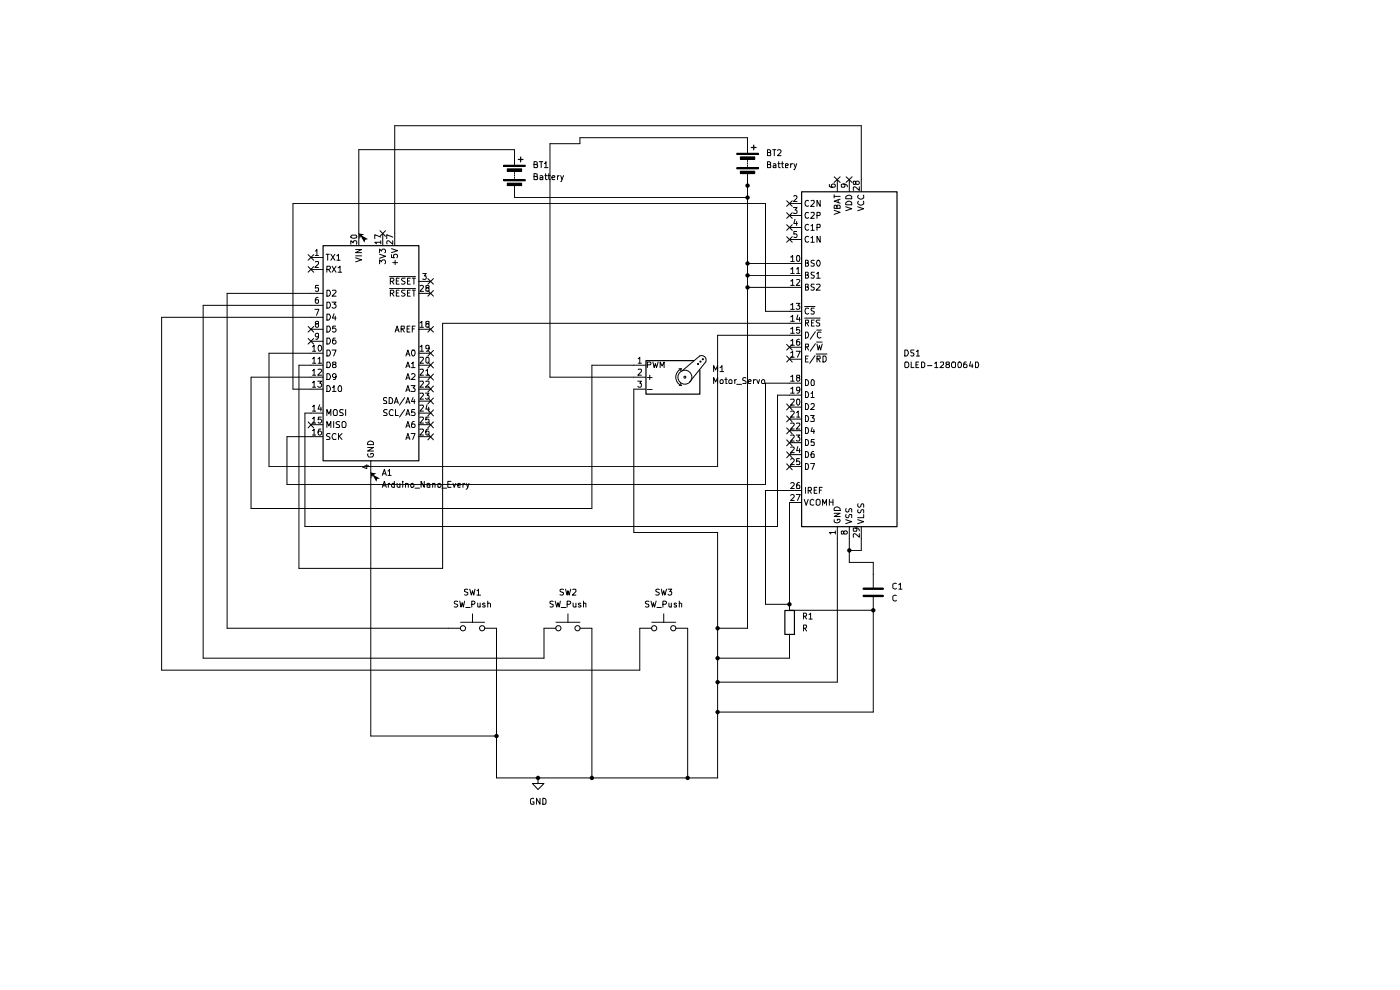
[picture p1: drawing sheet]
<svg xmlns="http://www.w3.org/2000/svg" width="297mm" height="210mm" viewBox="0 0 297 210" stroke-linecap="round" stroke-linejoin="round" font-family="sans-serif">
<path d="M106.8 38.2h4.6M106.8 35.2h4.6M109.9 33.8h1.1M110.4 33.3v1M156.3 35.7h4.6M156.3 32.6h4.6M159.4 31.3h1M159.9 30.8v1M68.5 52.1h20.4v45.6h-20.4zM170.1 40.7h20.2v71h-20.2zM147.2 76.5h-10.2v7.1h11.5v-5.1M166.5 129.5h2v5.1h-2z" fill="none" stroke="#000" stroke-width=".25"/>
<g fill="none" stroke="#000" stroke-width=".21">
<path d="M106.8 38.1h4.6v.3h-4.6zM106.8 35.1h4.6v.2h-4.6zM107.6 38.9h3.1v.5h-3.1zM107.6 35.8h3.1v.5h-3.1zM109.1 35.1v-3.4h-33v20.4M109.1 36.6v.2M109.1 37.1v.2M109.1 37.6v.2M109.1 39.4v2.5h49.5M113.3 37.4h.6l.1-.4-.7-.2v1.3h.7v-.4l-.3-.3M113.3 34.9h.6l.1-.4-.7-.2v1.3h.7v-.5l-.3-.2M114.4 34.3h.7"/>
<path d="M114.6 37.3h.4l.1 .1v.7h-.5v-.4l.5-.1M114.8 34.3v1.3M115.5 34.7l.3-.4v1.3M115.5 35.6h.7M115.6 37.3h.5M115.7 36.8v1.1l.1 .2h.3M116.2 37.3h.6M116.4 36.8v1.1l.1 .2h.3M117.1 37.7l.6-.1v-.3h-.4l-.2 .1 .1 .7h.5M118.3 37.3v.8M118.6 37.3l-.3 .2M119 37.3l.2 .8"/>
<path d="M119.5 37.3l-.4 1.1-.1 .1M156.3 35.6h4.6v.2h-4.6zM156.3 32.5h4.6v.3h-4.6zM157.1 36.3h3v.5h-3zM157.1 33.3h3v.5h-3zM158.6 32.5v-3.3h-35.6v1.3h-6.3v49.5h20.3M158.6 36.8v96.5h-6.4M158.6 34v.3M158.6 34.5v.3M158.6 35.1v.2M162.8 34.9h.5l.2-.4-.3-.2h-.4v1.3h.6l.1-.5-.3-.2M162.8 32.3h.5l.2-.3-.3-.3h-.4v1.3h.6l.1-.5-.3-.2"/>
<path d="M163.9 31.7h.7M164.1 34.8l.3-.1 .2 .2v.7h-.5v-.5h.5M164.3 31.7v1.3M164.9 31.9l.5-.2 .3 .3-.1 .3-.7 .7h.8M165 34.7h.5M165.2 34.3v1.1l.1 .2h.2M165.8 34.7h.4M165.9 34.3v1.1l.3 .2M166.6 35.1h.6l-.2-.4-.4 .1v.8h.5M167.7 34.7v.9M168.1 34.7l-.4 .3M168.4 34.7l.3 .9"/>
<path d="M169 34.7l-.4 1.3h-.2M175.9 39.1v.4l.3 .2h.8l.2-.2-.1-.4h-.7v.4l.2 .2M177 37.5l1.2 1.2M177.6 38.1v2.5M178.2 37.5l-1.2 1.2M179 39l.2 .3v.4h-.6l-.1-.6 .7-.1a.58 .58 0 0 1 .5 .6M179.5 37.5l1.3 1.2M180.2 38.1v2.5M180.8 37.5l-1.3 1.2M181.5 38.7l.2-.3h.4l.2 .3-.2 .4h-.4l-.3-.7-.4 .1 .1 .6h.3l.1-.2M182.3 39.6v.8l-.9-.8-.4 .1 .1 .7M65.4 54l1.1 1.2"/>
<path d="M65.4 56.6l1.1 1.1M66 54.6h2.5M66 57.1h2.5M66.5 54l-1.1 1.2M66.5 56.6l-1.1 1.1M66.9 53.3l.3-.4v1.3M66.9 55.5h.7v.5l-.8 .7h.8M66.9 54.2h.7M69.2 53.9h.6M69.3 57.1h.5l.3-.2-.1-.3-.7-.1v1.2M69.5 53.9v1.3M69.7 57.1l.4 .6"/>
<path d="M70.2 53.9l.8 1.3M70.4 56.5l.9 1.2M71 53.9l-.8 1.3M71.3 56.5l-.9 1.2M71.5 54.3l.3-.4v1.3M71.5 55.2h.6M71.7 56.8l.4-.3v1.2M71.7 57.7h.8M74.4 51.8v-.7l.5 .4 .1-.4h.6v.7M74.4 50.1l.3-.2h.7l.3 .4a.78 .78 0 0 1-1.3-.2zM75.4 54.7l1.3 .4-1.3 .4M75.4 52.9h1.3l-1.3 .7h1.3"/>
<path d="M75.4 54.3h1.3M80.5 56v-.9l.4 .4 .3-.4h.3l.3 .3-.2 .6M80.5 53.9l1.3 .5-1.3 .4M80.5 53.6v-.8l.4 .5 .3-.5h.3l.3 .3v.3l-.2 .2M80.6 48.9l1.2 1.2M80.8 51.4h-1.3l.3 .3M80.8 50.3l-1.3-.5v.8M80.8 51.1v.6M81.2 49.5v2.6M81.8 48.9l-1.2 1.2M82.6 58.7h5.5M82.8 59.7h.5l.3-.3-.2-.4h-.6v1.3"/>
<path d="M83.1 54v.6l.6 .1-.2-.3 .1-.4h.6l.1 .4-.1 .3M83.1 52.7l1.2 .5-1.2 .4M83.1 59.7l.5 .6M83.3 51.1v.7l-.9-.7-.4 .2 .1 .4M83.3 50.3l-1.3-.5v.8M83.3 55.7h1M83.8 55.2v.9M84.1 59.6h.4M84.7 59h-.6v1.3h.6M85.9 59h-.6l-.1 .3 .2 .3 .5 .3v.1l-.2 .3-.5-.1M86.4 59.6h.5M87 59h-.6v1.3h.6"/>
<path d="M87.5 59h.6M87.8 59v1.3M88.8 59.7h2.6M89.7 58h.7l-.4 .5h.3v.7h-.6M90.8 59.1l1.1 1.2M91.9 59.1l-1.1 1.2M158.6 55.9h11.4M158.6 58.4h11.4M166.9 42.6l1.2 1.2M166.9 45.1l1.2 1.2M166.9 47.7l1.2 1.2M166.9 50.2l1.2 1.2"/>
<path d="M167.5 43.2h2.5M167.5 45.7h2.5M167.5 48.3h2.5M167.5 50.8h2.5M167.7 54.5l.4-.3v1.3M167.7 57.1l.4-.4v1.3M167.7 59.6l.4-.3v1.2M167.7 55.5h.8M167.7 58h.8M168.1 42.6l-1.2 1.2M168.1 45.1l-1.2 1.2M168.1 47.7l-1.2 1.2"/>
<path d="M168.1 50.2l-1.2 1.2M168.3 44h.8l-.4 .5 .4 .3-.1 .4h-.7M168.4 41.7l.4-.2 .3 .3-.8 1h.8M168.7 46.5l-.3 .9h.8M169 57.1l.3-.4v1.3M169 59.4l.4-.1 .3 .3-.8 .9h.8M169 49.1h-.6v.6h.6l.1 .4-.3 .3-.4-.1M169 58h.7M169 47v.8M169.1 54.3l.3-.1a.9 .9 0 0 1 0 1.3l-.4-.3zM170.9 55.8l.5-.1v-.4l-.5-.1v1.3l.5-.1 .1-.4-.2-.2M170.9 58.3h.4l.1-.1v-.4l-.5-.1v1.3l.5-.1 .1-.3-.2-.3"/>
<path d="M171.5 42.6l-.2-.1a.65 .65 0 0 0-.5 .6 .65 .65 0 0 0 .5 .7l.2-.1M171.5 45.1l-.2-.1a.65 .65 0 0 0-.5 .7 .65 .65 0 0 0 .5 .6l.2-.2M171.5 47.7h-.1a.61 .61 0 0 0-.6 .3 .61 .61 0 0 0 .1 .7l.3 .2 .3-.2M171.5 50.2h-.1a.61 .61 0 0 0-.6 .3 .61 .61 0 0 0 .1 .7l.3 .2 .3-.2M172 42.6h.7v.4l-.7 .8h.7M172 45.1h.7v.5l-.7 .7h.7M172 47.9l.4-.3v1.3M172 50.5l.4-.4v1.3M172 48.9h.7M172 51.4h.7M172.7 55.3l-.4-.1-.3 .3 .1 .2 .6 .3v.3l-.1 .2-.6-.1M172.7 57.7h-.6a.56 .56 0 0 0 .6 .8v.3l-.1 .2-.6-.1"/>
<path d="M173.2 58.1l.4-.4v1.3M173.2 59h.8M173.3 45.7h.5l.2-.1v-.5l-.7-.1v1.3M173.3 48.3h.5l.2-.2v-.4l-.7-.1v1.3M173.4 55.3a.61 .61 0 0 1 .6 .4 .61 .61 0 0 1-.2 .7 .6 .6 0 0 1-.6-.4 .6 .6 0 0 1 .2-.7zM174 42.5v1.3l-.7-1.3v1.3M174 50.1v1.3l-.7-1.3v1.3M177 44.6l1.2 .4-1.2 .5M177 41.3v.7M177 41.7h1.2M177.5 43.8l.1-.3h.5l.1 .2v.5h-1.2v-.5l.1-.2 .4 .3v.4M177.8 42.4v.6"/>
<path d="M178.2 42.2l-1.2 .5 1.2 .4M179.4 43.9l1.3 .4-1.3 .4M179.5 42.9l.5-.2 .4 .1 .3 .1v.5h-1.3zM179.5 41.7l.5-.3 .4 .1 .3 .2v.5h-1.3zM181.9 43.9l1.3 .4-1.3 .4M182.1 42.7a.57 .57 0 0 0 .1 .8 .57 .57 0 0 0 .8-.1l.2-.1-.1-.6M182.1 41.4a.57 .57 0 0 0 .1 .8 .57 .57 0 0 0 .8 0l.2-.2-.1-.6M182.7 40.6v-13.9h-99v25.4M65.4 69.3l1.1 1.1M65.4 71.8l1.1 1.2M66 69.8h2.5M66 72.4h2.5"/>
<path d="M66.3 73.6l.3-.4v1.3M66.3 76.1l.3-.3v1.2M66.3 78.7l.3-.4v1.3M66.3 74.5h.7M66.3 77h.7M66.3 79.6h.7M66.5 69.3l-1.1 1.1M66.5 71.8l-1.1 1.2M66.8 65.6h.8l-.5 1.3M67.1 68.7h-.1v-.5h.6l-.1 .5h-.4l-.2 .2v.3l.2 .2 .5-.1v-.5l-.2-.1M67.5 76.1l.3-.3v1.2M67.5 78.4l.6-.1 .1 .4-.8 .9h.8"/>
<path d="M67.5 63.1l-.4 .1-.2 .9 .2 .2 .5-.1-.1-.6h-.5l-.1 .2M67.5 77h.7M67.6 73.3l.2-.1a.67 .67 0 0 1 .5 .7 .67 .67 0 0 1-.5 .6l-.2-.2-.1-.3zM67.6 60.5h-.6l-.1 .6 .6-.1 .1 .7h-.7M67.6 71.2l-.2 .3-.4-.1v-.6h.6v.8l-.2 .3-.4 .1M68.5 62.2h-20.3v71.1h49.5M68.5 64.8h-25.4v74.8h72.3v-6.3h2.5M68.5 67.3h-34.2v74.9h101.4v-8.9h2.6M69.3 74.3h.5a.72 .72 0 0 1 .3 .8 .72 .72 0 0 1-.8 .4zM69.3 76.8h.5l.2 .2 .1 .5-.3 .5h-.5zM69.3 79.2a.71 .71 0 0 1 .8 .5 .71 .71 0 0 1-.3 .8h-.5zM69.3 61.6h.5a.72 .72 0 0 1 .3 .8 .72 .72 0 0 1-.8 .4z"/>
<path d="M69.3 64.1h.5a.72 .72 0 0 1 .3 .8 .72 .72 0 0 1-.8 .5zM69.3 66.6h.5a.72 .72 0 0 1 .3 .9 .72 .72 0 0 1-.8 .4zM69.3 69.2h.5a.72 .72 0 0 1 .3 .8 .72 .72 0 0 1-.8 .4zM69.3 71.7h.5a.72 .72 0 0 1 .3 .8 .72 .72 0 0 1-.8 .5zM70.4 74.3h.9l-.5 1.2M70.4 64.1h.9l-.4 .4 .4 .3v.3l-.3 .3-.6-.2M70.5 61.6h.6l.2 .3-.9 .9h.9M70.8 77.3l-.3-.3 .2-.2h.4l.2 .2-.1 .2a.48 .48 0 0 0-.5 .2 .48 .48 0 0 0 0 .6h.4l.2-.2v-.2l-.3-.3M70.9 66.5l-.4 1h.8M71.1 71.7l-.4 .1a.92 .92 0 0 0 .1 1.2h.2l.3-.3v-.3l-.3-.3h-.2l-.3 .3M71.1 67.1v.8M71.2 69.2h-.6l-.1 .6 .2-.2h.3l.3 .2v.4l-.3 .2h-.3l-.2-.1"/>
<path d="M71.3 79.8l-.3 .3h-.2l-.3-.3v-.3l.3-.3h.2a.9 .9 0 0 1 0 1.3h-.3M82.6 61.2h5.5M82.8 62.2h.5l.3-.2-.2-.4h-.6v1.2M83.1 62.2l.5 .6M83.8 70.4l.4-1.2 .5 1.2M83.9 70h.6M84.1 62.1h.4M84.7 61.6h-.6v1.2h.6M85.1 69.8h.6l.1-.5-.7-.1v1.2M85.3 69.8l.5 .6M85.9 61.6h-.6l-.1 .2 .2 .3 .5 .3v.2l-.2 .2-.5-.1M86.1 75.5l.4-1.2 .5 1.2"/>
<path d="M86.1 78l.4-1.2 .5 1.2M86.2 75.1h.6M86.2 77.6h.6M86.4 69.8h.4M86.4 62.1h.5M87 69.2h-.6v1.2h.6M87 61.6h-.6v1.2h.6M87.3 77.1l.3-.3v1.2M87.3 79.4l.2-.2h.3l.3 .5-.9 .8h.9M87.3 78h.8M87.5 74.3h.4a.82 .82 0 0 1-.3 1.2 .89 .89 0 0 1-.1-1.2zM87.5 69.8h.4"/>
<path d="M87.5 61.6h.6M87.8 61.6v1.2M88.1 69.2h-.6v1.2M88.8 74.9h2.6M88.8 77.5h2.6M88.8 69.8h2.6M88.8 62.2h2.6M89.1 68.5l.4-.3v1.2M89.1 73.6l.4-.4v1.3M89.1 75.9l.6-.1 .1 .2-.7 1h.7M89.1 78.4l.6-.1 .1 .3-.7 1h.7M89.1 60.6l.5-.1 .2 .3-.7 1h.7"/>
<path d="M89.1 74.5h.7M89.1 69.4h.7M90.3 78.7l.4-.4v1.3M90.3 79.6h.7M90.5 75.8h.3l.2 .2v.8l-.2 .2-.5-.2v-.8zM90.6 68.7l-.3-.1v-.4h.7l-.1 .5-.6 .1v.5l.3 .1 .4-.1v-.5l-.2-.1M90.6 61h-.3v-.4h.7l-.1 .4-.6 .2v.5l.3 .1 .4-.1v-.5l-.2-.2M90.8 79.3l1.1 1.3M90.8 76.8l1.1 1.3M90.8 74.3l1.1 1.2M90.8 69.3l1.1 1.1M90.8 61.6l1.1 1.2"/>
<path d="M91 73.7v.2l-.2 .1-.5-.1v-.6h.7v.9l-.3 .3h-.3M91.9 79.3l-1.1 1.3M91.9 76.8l-1.1 1.3M91.9 74.3l-1.1 1.2M91.9 69.3l-1.1 1.1M91.9 61.6l-1.1 1.2M135.4 76.1l.3-.3v1.2M135.4 78.4l.6-.1 .1 .5-.8 .8h.8M135.4 77h.7M137 77.5h-11.4v30.4h-72.3v-27.9h15.2M137.3 77.4h.6l.2-.4-.2-.2h-.6v1.2M137.8 79.6v.9"/>
<path d="M138.5 76.8l.3 1.2 .2-.9 .3 .9 .3-1.2M140 78v-1.2l.5 .8 .4-.8v1.2M144 78.2h.5M144.5 78.2a1.93 1.93 0 0 0-1.1 1.8 1.93 1.93 0 0 0 1.1 1.8M144.5 78.2l-.1 .4M145.2 79.8l.3 .2-.1 .2-.3-.2zM148 77.1l.2 .1-.1 .1-.1-.1zM148.4 75.5a.94 .94 0 0 1 1.1 .2 .94 .94 0 0 1 .2 1.1M148.4 75.5l-3.8 3.2M148.5 76.6l.2 .1v.1l-.2-.1zM149 76.1l.2 .1v.1l-.2-.1zM149.7 76.8l-3.4 4.2"/>
<path d="M151.4 78.8v-1.2l.4 .9 .4-.9v1.2M152.7 78l.5-.4v1.2M152.7 78.8h.8M158.6 61h11.4M166.9 73.1l1.2 1.2M166.9 75.5l1.2 1.3M167.5 73.7h2.5M167.5 76.2h2.5M167.7 64.7l.4-.4v1.3M167.7 67.2l.4-.3v1.3M167.7 69.8l.4-.4v1.3M167.7 72.3l.4-.3v1.2"/>
<path d="M167.7 74.8l.4-.3v1.3M167.7 79.9l.4-.3v1.3M167.7 60.5h.8M167.7 65.6h.8M167.7 68.2h.8M167.7 70.7h.8M167.7 73.2h.8M167.7 75.8h.8M168.1 73.1l-1.2 1.2M168.1 75.5l-1.2 1.3M168.9 64.3h.8l-.5 .6h.4l.1 .1-.1 .5-.5 .1-.2-.2M168.9 74.5h.9l-.6 1.3"/>
<path d="M169.2 66.8l-.2 .9h.8M169.6 69.4h-.6v.6l.6-.1 .1 .2-.1 .5-.4 .1-.2-.2M169.6 72l-.6 .2v.9l.2 .1h.4v-.7h-.5l-.1 .1M169.6 67.3v.9M170 71.1h-17.8v27.9h-95.1v-24.1h11.4M170 68.6h-76.1v52h-30.5v-43.1h5.1M170 66h-7.6v-22.8h-100.3v39.3h6.4M170.7 65h2.2M170.7 67.5h3.3M170.9 60.9h.4l.1-.2v-.3l-.5-.1v1.3l.5-.1 .1-.4-.2-.2M170.9 68.5h.5v-.6h-.5v1.3M170.9 70.4a.65 .65 0 0 1 .6 .6 .65 .65 0 0 1-.4 .7h-.2z"/>
<path d="M170.9 73.6h.5v-.6h-.5v1.3M170.9 76.1h.4M171.1 68.5l.4 .7M171.1 73.6l.4 .7M171.4 75.5h-.5v1.3h.5M171.5 65.4h-.1a.65 .65 0 0 0-.6 .5 .65 .65 0 0 0 .4 .7l.3-.1M172.1 68.5h.5M172.7 60.3h-.6a.56 .56 0 0 0 .6 .7v.4l-.1 .2-.6-.1M172.7 65.4h-.6a.56 .56 0 0 0 .6 .7v.4l-.1 .1-.6-.1M172.7 67.9h-.6v1.3h.6M172.9 75.4l-1.1 1.6M173 70.4l-1.1 1.6"/>
<path d="M173 72.9l-1.1 1.6M173.1 75.1h2.3M173.2 60.4l.6-.1 .2 .3-.9 1h.9M173.2 70h1M173.2 72.6h1.2M173.3 73l.3 1.3 .2-1 .3 1 .3-1.3M173.3 76.1h.6l.1-.5-.7-.1v1.3M173.6 76.1l.4 .7M173.9 67.9h-.6l-.2 .2 .3 .4 .4 .1v.5h-.7M174.2 70.5l-.6-.1-.2 .3v.7l.2 .2 .3 .1 .3-.2M174.6 75.5h.5l.2 .3v.7a.52 .52 0 0 1-.7 .3zM191.9 77l.2-.2h.4a.78 .78 0 0 1 0 1.2h-.4l-.2-.2z"/>
<path d="M191.9 74.3h.5a.72 .72 0 0 1 .3 .8 .72 .72 0 0 1-.8 .4zM193.3 76.8v1.2h.6M193.9 74.3h-.7v.4l.7 .4-.1 .3h-.6M194.3 77.4h.4M194.4 74.6l.3-.3v1.2M194.4 75.5h.7M194.9 76.8h-.6v1.2h.6M195.5 76.8h.4l.3 .2v.7l-.3 .3h-.4zM196.8 77.6h.9M198.3 77.1l.3-.3v1.2M198.3 78h.7M199.5 76.9l.6-.1 .1 .5-.8 .7h.8"/>
<path d="M200.9 77.3l-.2-.3 .1-.2h.5l.1 .2-.1 .2a.48 .48 0 0 0-.5 .2 .48 .48 0 0 0 0 .6h.5l.1-.2-.1-.4-.1-.1M201.9 77l.2-.2h.4l.2 .2v.8l-.2 .2h-.4a.74 .74 0 0 1-.2-1zM203.3 76.9l.1-.1a.59 .59 0 0 1 .6 .6 .59 .59 0 0 1-.6 .6l-.2-.4zM205 76.8l-.4 .1a.94 .94 0 0 0 0 1.1h.4l.1-.2v-.3l-.2-.3h-.3l-.2 .3M205.9 76.7l-.2 .9h.7M206.2 77.2v.8M206.9 76.8a.66 .66 0 0 1 .7 .4 .66 .66 0 0 1-.3 .8h-.4zM65.4 89.5l1.1 1.3M66 90.1h2.5M66.3 81.2l.3-.3v1.2M66.3 86.3l.3-.4v1.3M66.3 88.8l.3-.3v1.2"/>
<path d="M66.3 91.4l.3-.4v1.3M66.3 82.1h.7M66.3 87.2h.7M66.3 89.7h.7M66.3 92.3h.7M66.5 89.5l-1.1 1.3M67.4 80.9h.8l-.4 .4 .4 .2v.4l-.2 .2h-.4l-.2-.1M67.8 85.9l-.3 .9h.7M68.1 91l-.5 .1-.1 .9 .2 .3h.3l.2-.3v-.3l-.2-.3h-.3l-.2 .3M68.1 86.4v.8M68.2 88.5h-.6l-.1 .6 .1-.2h.4l.2 .3v.3l-.2 .2h-.4l-.1-.1M69.3 81.8a.71 .71 0 0 1 .8 .4 .71 .71 0 0 1-.3 .9h-.5z"/>
<path d="M69.3 88.1v-1.2l.5 .9 .4-.9v1.2M69.3 90.7v-1.3l.5 .9 .4-.9v1.3M70 92l-.5-.1-.2 .3 .1 .3 .6 .4-.2 .3h-.5M70.5 82.2l.4-.4v1.3M70.5 83.1h.8M70.8 89.4v1.3M70.9 87l.4-.1 .2 .2v.9l-.1 .1h-.5a1.05 1.05 0 0 1 0-1.1zM71.3 92.1a.58 .58 0 0 0-.8 .1 .58 .58 0 0 0 .1 .8l.1 .2 .6-.1M71.8 82l.3-.2a.76 .76 0 0 1 .2 1.3h-.3a.82 .82 0 0 1-.2-1.1zM71.8 91.9v1.3M72 92.5l.6 .7M72.1 89.5l-.6-.1-.2 .3 .2 .3a.47 .47 0 0 1 .4 .2 .47 .47 0 0 1 .1 .5h-.7"/>
<path d="M72.6 89.6l.2-.2a.46 .46 0 0 1 .6 .4l-.2 .9h-.5l-.1-.2zM72.6 91.9l-.8 .8M72.8 87h-.7v.5h.5l.2 .5-.2 .1h-.5M73.3 86.9v1.2M77.4 98.8h.8M77.8 98.6v.8l-.9-.3M78 94.9h1.2l-1.2 .8h1.2M78.1 96.3l-.1 .2 .2 .4h.7l.3-.4-.1-.3h-.4v.2M78.1 93.8a.67 .67 0 0 1 .7-.2 .67 .67 0 0 1 .4 .7h-1.2zM78.7 97.7v58.4h26.6M82 84.4l-.5-.1-.1 .2v.3l.6 .5v.3h-.6M82.1 87l-.5-.1-.2 .2 .2 .4h.3l.2 .3-.1 .3h-.6"/>
<path d="M82.3 99.9l.3-.3v1.2M82.5 84.3a.71 .71 0 0 1 .8 .5 .71 .71 0 0 1-.2 .8h-.6zM83.4 87a.57 .57 0 0 0-.8 .1 .57 .57 0 0 0 0 .8l.2 .2h.6M83.7 85.6l.4-1.3 .4 1.3M83.8 85.3h.6M83.9 86.9v1.2h.6M85.9 84.3l-1.1 1.6M85.9 86.9l-1.1 1.6M86.1 80.5l.4-1.3 .5 1.3M86.1 83.1l.4-1.3 .5 1.3M86.1 85.6l.4-1.3 .5 1.3M86.1 88.1l.4-1.2 .5 1.2"/>
<path d="M86.1 90.7l.4-1.3 .5 1.3M86.1 93.2l.4-1.3 .5 1.3M86.2 80.2h.6M86.2 82.7h.6M86.2 85.3h.6M86.2 87.8h.6M86.2 90.3h.6M86.2 92.9h.6M87.2 81.8h.9l-.5 .5 .5 .2v.4l-.2 .2-.7-.1M87.2 91.9h.9l-.6 1.3M87.6 84.3l-.3 .9h.8M87.9 89.4a.76 .76 0 0 0-.4 1.3l.5-.1a.42 .42 0 0 0-.1-.6 .42 .42 0 0 0-.5 0l-.1 .2"/>
<path d="M87.9 84.8v.8M88 86.9h-.6l-.1 .6 .2-.1h.3l.3 .2v.4l-.2 .1h-.6M88.8 80h2.6M88.8 82.5h2.6M88.8 87.6h2.6M88.8 90.1h2.6M88.8 92.6h2.6M88.8 85.1h2.6M89.1 80.9h.6l.1 .2-.7 1h.7M89.1 83.5l.6-.1 .1 .3-.7 1h.7M89.1 86l.6-.1 .1 .2-.1 .3-.6 .8h.7M89.1 88.6l.6-.1 .1 .1-.1 .4-.6 .7h.7"/>
<path d="M89.1 91.1l.6-.1 .1 .2-.1 .3-.6 .8h.7M90.3 83.4h.7l-.4 .4 .4 .2v.5l-.2 .2h-.4l-.1-.2M90.3 80.9h.6l.1 .5-.7 .7h.7M90.6 85.9l-.3 .9h.8M90.8 92l1.1 1.3M90.8 89.5l1.1 1.3M90.8 87l1.1 1.2M90.8 84.4l1.1 1.3M90.8 81.9l1.1 1.2M90.9 91h-.3l-.3 .3v.8l.3 .2 .4-.2-.1-.6-.3-.1-.3 .3M90.9 86.4v.8M91 88.5h-.7v.6l.2-.2 .5 .2-.1 .6h-.4l-.2-.1"/>
<path d="M91.9 92l-1.1 1.3M91.9 89.5l-1.1 1.3M91.9 87l-1.1 1.2M91.9 84.4l-1.1 1.3M91.9 81.9l-1.1 1.2M135.3 80.9h.8l-.4 .4 .4 .1v.6l-.2 .1h-.4l-.2-.1M137 82.5h-2.5v30.4h17.7v52.1h-46.9v-31.7h-2.5M137.3 80.1h1M137.3 82.6h1M144.1 81.8h.4M144.4 81.4l.1 .4M151.4 81.4v-1.3l.4 .9 .4-.9v1.3"/>
<path d="M152.7 80.8l.3-.3 .3 .1v.8l-.5-.1zM153.8 80.5h.5M154 80.1v1.3h.3M154.6 80.8l.3-.3 .3 .1 .1 .7-.5 .1zM155.9 80.5v.9M156.2 80.5l-.3 .3M156.3 81.5h1M158.2 80.2l-.4-.1-.2 .2v.3l.6 .3v.5h-.6M158.7 80.9h.6l-.1-.4-.5 .2v.5l.1 .2h.5M159.9 80.5v.9M160.3 80.5l-.4 .3M160.5 80.5l.4 .9 .2-.9"/>
<path d="M161.5 80.8l.3-.3 .3 .1 .1 .7-.5 .1zM166.9 85.7l1.2 1.3M166.9 88.2l1.2 1.3M166.9 90.8l1.2 1.2M166.9 93.3l1.2 1.3M166.9 95.8l1.2 1.3M166.9 98.4l1.2 1.3M167.5 86.4h2.5M167.5 88.9h2.5M167.5 91.4h2.5M167.5 93.9h2.5M167.5 96.4h2.5"/>
<path d="M167.5 99h2.5M167.7 82.5l.4-.4v1.3M167.7 84.8l.7-.1 .1 .1-.1 .4-.7 .7h.8M167.7 87.3l.7-.1 .1 .2-.1 .3-.7 .8h.8M167.7 89.8l.7-.1 .1 .2-.1 .4-.7 .7h.8M167.7 92.4l.7-.1 .1 .2-.1 .3-.7 .8h.8M167.7 94.9l.7-.1 .1 .2-.1 .3-.7 .7h.8M167.7 97.5l.5-.2 .3 .2-.1 .4-.7 .7h.8M167.7 80.9h.8M167.7 83.4h.8M168.1 85.7l-1.2 1.3M168.1 88.2l-1.2 1.3"/>
<path d="M168.1 90.8l-1.2 1.2M168.1 93.3l-1.2 1.3M168.1 95.8l-1.2 1.3M168.1 98.4l-1.2 1.3M168.9 92.3h.8l-.5 .4 .5 .3-.1 .5-.5 .1-.2-.2M169 84.8l.2-.1h.3a.82 .82 0 0 1-.3 1.2l-.2-.2zM169 87.5l.3-.3v1.3M169 89.8l.6-.1 .1 .4-.8 .9h.8M169 88.5h.7M169.2 80.1l-.2-.1v-.3l.6-.1v.4l-.6 .3v.4l.2 .2h.2l.3-.3v-.3l-.3-.2M169.2 94.7l-.2 .9h.8M169.6 97.3h-.6v.7l.2-.2 .4 .1 .1 .5-.1 .2-.6-.1"/>
<path d="M169.6 95.2v.8M169.7 82.6l-.3 .3-.4-.1v-.6l.6-.1 .1 .7a.58 .58 0 0 1-.6 .6M170 83.8h-5.1v27.9h-100.2v-24.1h3.8M170 81.3h-7.6v21.5h-101.5v-10.2h7.6M170.9 80.5a.71 .71 0 0 1 .6 .5 .71 .71 0 0 1-.2 .8h-.4zM170.9 83.1a.71 .71 0 0 1 .6 .4 .71 .71 0 0 1-.2 .8h-.4zM170.9 85.6a.71 .71 0 0 1 .6 .5 .71 .71 0 0 1-.2 .8h-.4zM170.9 88.1a.71 .71 0 0 1 .6 .5 .71 .71 0 0 1-.2 .8h-.4zM170.9 90.7h.2a.65 .65 0 0 1 .4 .7 .65 .65 0 0 1-.6 .5zM170.9 93.2h.2a.65 .65 0 0 1 .4 .8 .65 .65 0 0 1-.6 .5zM170.9 95.8h.2a.65 .65 0 0 1 .4 .7 .65 .65 0 0 1-.6 .5zM170.9 98.3h.2a.65 .65 0 0 1 .4 .7 .65 .65 0 0 1-.6 .6z"/>
<path d="M172 88.1h.7l-.4 .5 .4 .2v.5h-.7M172 98.3h.8l-.5 1.3M172 83.5l.4-.4v1.2M172 85.8l.2-.2h.4l.1 .2v.4l-.7 .7h.7M172 84.3h.7M172.3 80.5l.4 .3v.8l-.1 .2h-.4l-.2-.4 .1-.7zM172.3 90.7l-.3 .8h.8M172.6 95.8a.82 .82 0 0 0-.5 1.2l.6-.1v-.5l-.4-.1-.3 .2M172.6 91.1v.8M172.7 93.2h-.6l-.1 .6h.7v.6h-.7M81.1 103.4l.4-1.3 .5 1.3M81.1 100.8l.4-1.2 .5 1.2"/>
<path d="M81.2 103h.6M81.2 100.5h.6M82.3 100.8h.7M82.4 102.5v.9M82.7 102.5l-.3 .3M83.7 102.6l-.4-.1-.2 .3v.5h.6M83.7 102.1v1.3M84.2 102.5v.7l.3 .2 .3-.1M84.8 102.5v.9M85.4 102.1v.2M85.4 102.5v.9M86 102.7l.2-.2 .4 .2v.7"/>
<path d="M86 102.5v.9M87.2 102.6l.3-.1 .3 .3-.1 .5h-.5zM88.1 103.5h.9M90 102.1v1.3l-.7-1.3v1.3M90.6 102.6l.4-.1 .2 .2v.7M91.2 102.9l-.6 .1v.3h.6M91.8 102.7l.1-.2 .4 .1v.8M91.8 102.5v.9M92.9 102.7l.4-.2 .3 .3-.1 .5h-.6zM93.7 103.5h1M95 102.7h.4M95.7 102.1h-.7v1.3h.7"/>
<path d="M96.1 102.5l.3 .9 .3-.9M97.1 103l.6-.1-.2-.4-.4 .1v.7h.5M98.2 102.5v.9M98.6 102.5l-.4 .3M98.9 102.5l.3 .9M99.5 102.5l-.3 .9-.3 .4M167.7 102.5l.5-.1 .3 .2-.1 .4-.7 .6h.8M167.7 105.1l.5-.2 .3 .3-.1 .3-.7 .7h.8M168.9 104.9h.9l-.6 1.3M169.6 102.4h-.4l-.2 .3v.8l.6 .1v-.6l-.4-.1-.2 .2M170 104.1h-7.6v24.1h5.1M170 106.6h-2.5v22.9h17.8"/>
<path d="M170.6 105.9l.4 1.3 .4-1.3M170.9 103.4v1.2M171.4 104.1l.7-.1v-.5l-.7-.1v1.2M171.7 104.1l.4 .5M172.6 106.1l-.3-.2-.4 .4v.6l.4 .3 .3-.1M172.7 104h.4M173.1 106.1l.3-.2a.46 .46 0 0 1 .6 .4v.5a.47 .47 0 0 1-.3 .4 .47 .47 0 0 1-.6-.2zM173.3 103.4h-.6v1.2h.6M173.8 104h.4M174.4 103.4h-.6v1.2M174.5 107.2v-1.3l.4 .9 .4-.9v1.3M175.9 105.9v1.3"/>
<path d="M175.9 106.5h.8M176.7 105.9v1.3M177 110.2a.65 .65 0 0 0 .5 .7 .65 .65 0 0 0 .7-.4l-.1-.3h-.5v.2M177 108.9h1.2l-1.2 .7h1.2M177 107.8a.72 .72 0 0 1 .8-.2 .72 .72 0 0 1 .4 .7h-1.2zM177.2 112.9h-1.3l.4 .4M177.2 112.6v.7M177.6 111.7v33h-25.4M179 112.9l.2-.3 .5 .1v.2l-.1 .4h-.4l-.3-.6h-.4l.1 .6h.3l.1-.2M179.4 110.2l1.3 .5-1.3 .4M179.5 109.1l-.1 .5 .2 .2 .4-.1 .3-.6 .4 .1v.6M179.5 107.9v.6h.5l.1-.4 .4-.2 .2 .1v.6"/>
<path d="M180.2 111.7v7.6h5.1v5.3M181.5 112h.2l.1 .3-.1 .4h-.6v-.7h.8l.4 .4v.2M181.9 110.2l1.3 .5-1.3 .4M182 108.1l-.1 .4 .3 .3 .3-.1 .3-.6h.3l.1 .7M182 106.8l-.1 .6 .3 .2h.2l.2-.2v-.3l.4-.3 .2 .2v.6M182.3 113.2v.8l-.9-.8-.4 .1 .1 .7M182.7 111.7v5.1h-2.5M183.2 109.1v.7h-1.3M97.1 127.6a.48 .48 0 0 0-.7 .2v.2l.5 .2 .2 .2-.2 .4-.5-.1M97.5 127.5l.3 1.3 .2-1 .3 1 .3-1.3M97.7 132h5.1M98.8 128.9h.9"/>
<path d="M99.2 125.1h-.6v.4l.6 .2-.1 .5h-.5M99.7 125l.3 1.2 .2-.9 .3 .9 .3-1.2M100.1 128.2l.6-.1v-.5l-.6-.1v1.3M100.2 130.2v1.8M101.2 125.3l.3-.3v1.2M101.2 126.2h.7M101.3 127.9v.8l.4 .1 .2-.2M101.9 127.9v.9M102.9 128l-.3-.1-.2 .3 .4 .2 .2 .2-.2 .2-.4-.1M103.5 128l.3-.1 .3 .2v.7M103.5 127.5v1.3M117.3 127.6h-.6v.4l.6 .3v.4h-.6"/>
<path d="M117.8 127.5l.3 1.3 .3-1 .2 1 .3-1.3M117.9 132h5.1M119 128.9h1.1M119.5 125.1h-.6v.4l.6 .1v.4l-.2 .2h-.5M120 125l.3 1.2 .2-.9 .2 .9 .4-1.2M120.3 128.2h.5l.3-.3-.1-.3-.7-.1v1.3M120.5 130.2v1.8M121.5 125.1h.7v.4l-.8 .7h.8M121.6 127.9v.7l.2 .2 .4-.2M122.2 127.9v.9M123 133.3h2.6v31.7M123.2 128l-.3-.1-.2 .3 .6 .4-.3 .2-.3-.1"/>
<path d="M123.8 128h.5v.8M123.8 127.5v1.3M137.7 127.6h-.7v.4l.6 .2 .1 .3-.3 .3-.5-.1M138.1 127.5l.3 1.3 .2-1 .3 1 .3-1.3M138.3 132h5M139.4 128.9h.9M139.9 125.1h-.7a.57 .57 0 0 0 .6 .6l.1 .3-.3 .2h-.5M140.3 125l.2 1.2 .3-.9 .3 .9 .3-1.2M140.6 128.2h.5l.3-.3-.1-.3-.7-.1v1.3M140.8 130.2v1.8M141.7 125h.8l-.4 .5h.3v.7h-.5l-.2-.1M141.9 127.9v.7l.2 .2 .3-.2"/>
<path d="M142.4 127.9v.9M143.3 133.3h2.6v31.7M143.5 128l-.3-.1-.2 .2 .2 .3h.3v.3h-.5M144.1 128l.3-.1 .2 .2v.7M144.1 127.5v1.3M167.5 134.5v5.1h-15.3M170.4 133.3l.6-.1v-.6h-.6v1.3M170.4 130.7l.6-.1v-.5l-.6-.1v1.3M170.7 133.3l.4 .6M170.7 130.7l.4 .6M171.6 130.4l.4-.4v1.3M171.6 131.3h.7"/>
<path d="M185.3 126.7v24.3h-33.1M190.2 126.3l-.4-.1-.4 .3 .1 .8 .3 .2 .4-.2M190.2 123.8l-.4-.1-.4 .3 .1 .8 .3 .2 .4-.2M190.7 124l.3-.3v1.3M190.7 125h.6M113.2 169.4h-.5l-.2 .3v.6l.2 .3 .6-.1v-.4h-.3M114.1 165v1.2h1.3l-1.3 1.3-1.2-1.3h1.2M114.1 165h.1M114.6 169.3v1.3l-.8-1.3v1.3M115.1 169.3a.52 .52 0 0 1 .7 .4v.6l-.1 .3h-.6z"/>
<circle cx="145.3" cy="80" r="1.48"/>
<circle cx="98.2" cy="133.3" r=".55"/>
<circle cx="102.3" cy="133.3" r=".55"/>
<circle cx="118.4" cy="133.3" r=".55"/>
<circle cx="122.5" cy="133.3" r=".55"/>
<circle cx="138.8" cy="133.3" r=".55"/>
<circle cx="142.8" cy="133.3" r=".55"/>
</g>
<g fill="#000">
<path d="M107.6 38.9h3.1v.5h-3.1zM107.6 35.8h3.1v.5h-3.1zM157.1 36.3h3v.5h-3zM157.1 33.3h3v.5h-3zM76.1 49.5l1.2 .2-.6 .3 1.4 .7-.6 .2-.2 .6-.8-1.4-.2 .6zM78.7 100.2l1.1 .2-.6 .4 1.4 .7-.6 .1-.2 .6-.7-1.4-.3 .7z"/>
<circle cx="158.6" cy="39.4" r=".47"/>
<circle cx="158.6" cy="58.4" r=".47"/>
<circle cx="158.6" cy="41.9" r=".47"/>
<circle cx="158.6" cy="55.9" r=".47"/>
<circle cx="158.6" cy="61" r=".47"/>
<circle cx="180.2" cy="116.8" r=".47"/>
<circle cx="152.2" cy="133.3" r=".47"/>
<circle cx="152.2" cy="139.6" r=".47"/>
<circle cx="167.5" cy="128.2" r=".47"/>
<circle cx="185.3" cy="129.5" r=".47"/>
<circle cx="105.3" cy="156.1" r=".47"/>
<circle cx="152.2" cy="151" r=".47"/>
<circle cx="152.2" cy="144.7" r=".47"/>
<circle cx="114.1" cy="165" r=".47"/>
<circle cx="125.6" cy="165" r=".47"/>
<circle cx="145.9" cy="165" r=".47"/>
</g>
<path d="M183.2 126.4h4.1M183.2 124.9h4.1" fill="none" stroke="#000" stroke-width=".51"/>
</svg>
